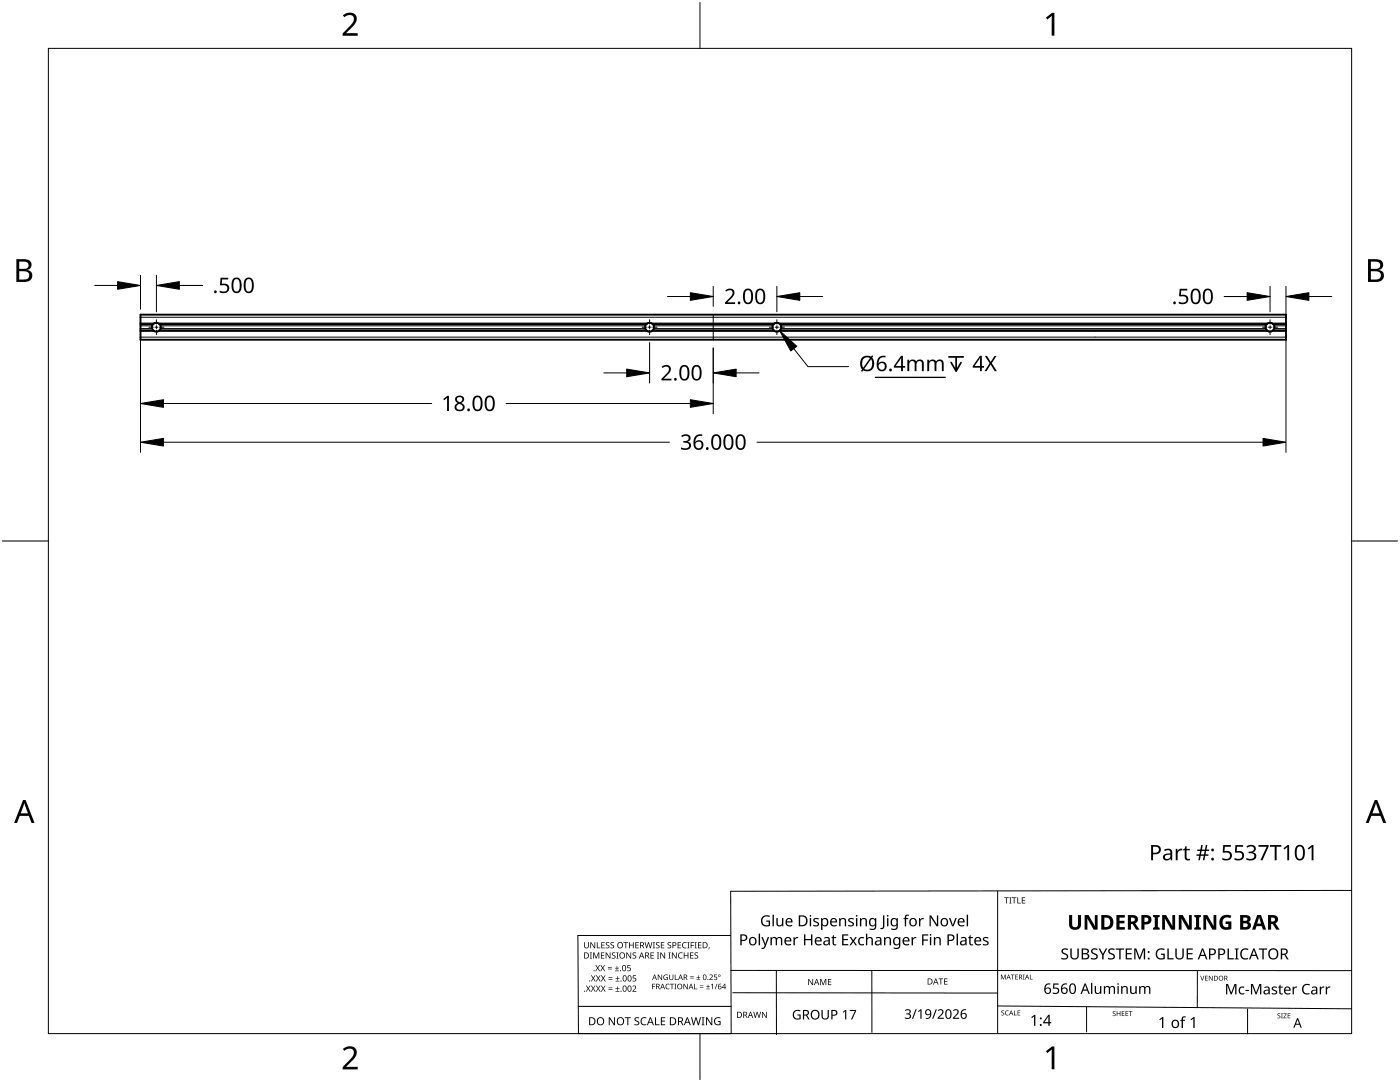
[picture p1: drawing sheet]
<svg xmlns="http://www.w3.org/2000/svg" width="279mm" height="216mm" viewBox="0 0 279 216" stroke-linecap="round" stroke-linejoin="round" font-family="sans-serif">
<g fill="none" stroke="#000" stroke-width=".2">
<path d="M28 65h2.4M28 65.6h2.4M28 63.3h228.6M28 66.1h2.9M28 67.3h228.6M30.9 64.5h-2.9M31.5 66.1h97.8M32 65h96.8M32 65.6h96.8M129.3 64.5h-97.8M130 66.1h24.7M130.5 65h23.7"/>
<path d="M130.5 65.6h23.7M154.7 64.5h-24.7M155.4 66.1h97.8M155.9 65h96.7M155.9 65.6h96.7M253.2 64.5h-97.8M254.3 65h2.3M254.3 65.6h2.3M256.6 64.5h-2.8M256.6 66.1h-2.8"/>
</g>
<g fill="none" stroke="#000" stroke-width=".38">
<path d="M28 65.9v-3.1h228.6v3.1M28 65.9v1.9h228.6v-1.9M28 64.7h2.6M30.6 64.7l-.3 .5 .3 .7h-2.6M30.6 66l.5 .2 .7-.2M30.6 64.7l.5-.3 .7 .3M129 66l.5 .2 .7-.2M129 64.7l.5-.3 .7 .3M129 65.9h-97.2M129 64.7h-97.2a.88 .88 0 0 1-.1 1.3M129.1 64.6a.87 .87 0 0 0-.1 1.3M154.4 66l.5 .2 .7-.2"/>
<path d="M154.4 65.9h-24.1M154.4 64.7h-24.1a.88 .88 0 0 1-.1 1.3M155.6 64.7a.87 .87 0 0 0-1.2 0 .87 .87 0 0 0 0 1.2M252.8 66l.6 .2 .6-.2M252.9 65.9h-97.2M252.9 64.7h-97.2a.88 .88 0 0 1-.1 1.3M254.1 64.7a.88 .88 0 0 1-.1 1.3M256.6 64.7h-2.6a.87 .87 0 0 0-1.2 0 .87 .87 0 0 0 0 1.2M256.6 65.9h-2.5"/>
</g>
<path d="M9.7 9.7h260v196.5h-260z" fill="none" stroke="#000" stroke-width=".2"/>
<path d="M139.7 .5v9.2M.5 108h9.2M269.7 108h9.2M139.7 206.2v9.2" fill="none" stroke="#000" stroke-width=".2"/>
<g fill="#000">
<path d="M68.4 3.1a1.64 1.64 0 0 1 2.8 .4 2.52 2.52 0 0 1-1.2 2.2l-.9 .9h2.3v.5h-3v-.4l1.2-1.2a1.95 1.95 0 0 0 .9-2.2 1.23 1.23 0 0 0-1.8 .1zM208.7 3.5l1.3-.9h.4v4.5h-.5v-4l-.9 .8zM68.4 209.3a1.64 1.64 0 0 1 2.8 .4 2.52 2.52 0 0 1-1.2 2.2l-.9 1h2.3v.5h-3v-.5l1.2-1.2a1.95 1.95 0 0 0 .9-2.1 1.23 1.23 0 0 0-1.8 .1zM208.7 209.8l1.3-1h.4v4.6h-.5v-4l-.9 .7z"/>
<path d="M3.3 51.7h1.3a1.28 1.28 0 0 1 1.7 1.3 1.04 1.04 0 0 1-.9 .9 1.23 1.23 0 0 1 1 1.5 1.23 1.23 0 0 1-1.5 .9h-1.6zM3.8 54.1v1.7h1a.86 .86 0 0 0 1-.9 .86 .86 0 0 0-1.1-.8zM3.8 52.2v1.4h.9a.78 .78 0 0 0 1-.7 .78 .78 0 0 0-1.1-.7z"/>
<path d="M273 51.7h1.3a1.28 1.28 0 0 1 1.7 1.3 1.04 1.04 0 0 1-.8 .9 1.23 1.23 0 0 1 1 1.5 1.23 1.23 0 0 1-1.6 .9h-1.6zM273.6 54.1v1.7h.9a.86 .86 0 0 0 1.1-.9 .86 .86 0 0 0-1.1-.8zM273.6 52.2v1.4h.8a.78 .78 0 0 0 1-.7 .78 .78 0 0 0-1.1-.7z"/>
<path d="M4.6 159.6h.5l1.8 4.6h-.6l-.6-1.4h-1.8l-.5 1.4h-.6zM4.8 160.2l-.7 2.1h1.5z"/>
<path d="M274.3 159.6h.6l1.7 4.6h-.6l-.5-1.4h-1.8l-.6 1.4h-.5zM274.6 160.2l-.7 2.1h1.4z"/>
</g>
<path d="M199.1 177.9v28.2M269.7 177.7l-123.9 .1 .1 28.4h-30.5l-.1-19.5h30.5M145.9 193.6l123.8 .1M146.2 198.1l52.9 .1M154.9 193.6l.1 12.8M174 193.6v12.4M239 193.8l-.1 7.3M145.9 200.8h-30.5M199.1 200.7l70.6 .6M216.8 201v4.9M249 201.3v5" fill="none" stroke="#000" stroke-width=".2"/>
<g fill="#000">
<path d="M116.6 188h.1v.8a.32 .32 0 0 0 .3 .3 .32 .32 0 0 0 .3-.3v-.8h.2v.8a.47 .47 0 0 1-.5 .4 .47 .47 0 0 1-.4-.4zM116.9 196.7h.2l.3 .4 .3-.4h.2l-.4 .5 .4 .7h-.2l-.3-.5-.3 .5h-.2l.4-.7zM117.7 190h.4l-.1 .2v.9l.1 .2h-.4l.2-.2v-.9zM117.8 188h.2l.6 1v-1h.2v1.2h-.2l-.7-1 .1 1h-.2zM117.9 196.7h.2l.3 .4 .3-.4h.2l-.4 .5 .4 .7h-.2l-.3-.5-.3 .5h-.2l.4-.7zM117.9 194.6h.2l.3 .5 .3-.5h.2l-.4 .6 .4 .6h-.2l-.3-.5-.3 .5h-.2l.4-.6zM118.4 190h.2l.4 1 .4-1h.2v1.3h-.2l.1-1.1-.5 1.1h-.1l-.4-1.1v1.1h-.1zM119.1 188h.2v1.1h.5v.1h-.7zM118.8 192.6h.2l.3 .5 .3-.5h.1l-.3 .6 .4 .6h-.2l-.3-.5-.3 .5h-.2l.4-.6zM118.9 196.7h.2l.3 .4 .3-.4h.2l-.4 .5 .4 .7h-.2l-.3-.5-.3 .5h-.2l.4-.7zM118.9 194.6h.2l.3 .5 .3-.5h.2l-.4 .6 .4 .6h-.2l-.3-.5-.3 .5h-.2l.4-.6zM119.9 190h.7v.2h-.5v.4h.5v.1h-.5v.4h.5v.2h-.7z"/>
<path d="M120 188h.7v.1h-.5v.4h.5v.1h-.5v.5h.5v.1h-.7zM119.8 192.6h.2l.3 .5 .3-.5h.1l-.3 .6 .4 .6h-.2l-.3-.5-.3 .5h-.2l.4-.6zM119.9 196.7h.2l.3 .4 .3-.4h.1l-.3 .5 .4 .7h-.2l-.3-.5-.3 .5h-.2l.4-.7zM119.9 194.6h.2l.3 .5 .3-.5h.2l-.4 .6 .4 .6h-.2l-.3-.5-.3 .5h-.2l.4-.6zM121.3 193.3h.8v.1h-.8zM121.3 193h.8v.1h-.8zM121.4 197.4h.8v.1h-.8zM121.4 197.1h.8v.1h-.8zM121.4 195.3h.8v.2h-.8zM121.4 195h.8v.1h-.8zM120.9 188.1l.5-.1 .2 .1v.1a.25 .25 0 0 0-.4-.1 .25 .25 0 0 0 0 .4 .42 .42 0 0 1 .4 .5 .42 .42 0 0 1-.7 .2v-.2l.1 .1a.27 .27 0 0 0 .5-.2 .27 .27 0 0 0-.4-.3l-.2-.2zM120.9 190h.1l.7 1.1v-1.1h.1v1.3h-.1l-.7-1v1h-.1z"/>
<path d="M121.9 188.1l.4-.1 .2 .1v.1a.25 .25 0 0 0-.4-.1 .25 .25 0 0 0 0 .4 .42 .42 0 0 1 .5 .5 .42 .42 0 0 1-.7 .2l-.1-.2 .2 .1a.27 .27 0 0 0 .4-.2 .27 .27 0 0 0-.3-.3l-.3-.2zM122.7 193.7h.8v.1h-.8zM122.8 197.8h.8v.1h-.8zM122.8 195.7h.8v.1h-.8zM122.2 190.2l.4-.2 .2 .1v.1a.25 .25 0 0 0-.4-.1 .25 .25 0 0 0 0 .4l.4 .2v.3l-.2 .3-.5-.1v-.1h.2a.27 .27 0 0 0 .4-.1 .27 .27 0 0 0-.4-.3l-.2-.2zM123.1 192.8h.1v.3h.3v.1h-.3v.4h-.1v-.4h-.4v-.1h.4zM123.2 196.9h.1v.3h.3v.1h-.3v.4h-.1v-.4h-.4v-.1h.4zM123.2 194.8h.1v.4h.3v.1h-.3v.3h-.1v-.3h-.4v-.1h.4zM123 190h.4l-.1 .2v.9l.1 .2h-.4l.1-.2v-.9zM124.4 188h.9v.1h-.3v1.1h-.2v-1.1h-.4zM125.2 192.6h.6v.1h-.5v.4a.4 .4 0 0 1 .6 .1 .4 .4 0 0 1-.2 .6 .4 .4 0 0 1-.6-.2 .31 .31 0 0 0 .6 .1 .31 .31 0 0 0-.2-.5l-.3-.1zM125 190h.2l.6 1.1v-1.1h.2v1.3h-.2l-.7-1v1h-.1z"/>
<path d="M125.5 188h.2v.5h.6v-.5h.2v1.2h-.2v-.5h-.6v.5h-.2zM126.3 194.6h.6v.2h-.5v.3a.4 .4 0 0 1 .6 .2 .4 .4 0 0 1-.2 .5 .4 .4 0 0 1-.6-.2 .31 .31 0 0 0 .5 .1 .31 .31 0 0 0-.1-.5h-.3zM126.3 190.2l.4-.2 .3 .1-.1 .1a.25 .25 0 0 0-.4-.1 .25 .25 0 0 0 0 .4l.4 .2 .1 .3-.3 .3-.5-.1v-.1h.2a.27 .27 0 0 0 .4-.1 .27 .27 0 0 0-.3-.3l-.3-.2zM126.2 196.8a.44 .44 0 0 1 .7 0 .44 .44 0 0 1-.3 .7l-.2 .2h.6v.2h-.8l.3-.5a.33 .33 0 0 0 .3-.3 .33 .33 0 0 0-.3-.3l-.2 .1zM126.8 188h.7v.1h-.6v.4h.5v.1h-.5v.5h.6v.1h-.7zM128.7 188h.1l.3 1 .2-1h.2l.3 1 .2-1h.2l-.3 1.2h-.2l-.3-1-.3 1h-.1zM130.1 196.3h.7v.1h-.5v.4h.4v.1h-.4v.5h-.2zM129.8 190h.7v.2h-.5v.4h.5v.1h-.5v.4h.5v.2h-.7zM130.3 188h.4l-.1 .1v1l.1 .1h-.4l.1-.1v-1zM131.1 190h.4l-.1 .2v.9l.1 .2h-.4l.1-.2v-.9zM131 188.1l.4-.1 .2 .1v.1a.25 .25 0 0 0-.4-.1 .25 .25 0 0 0 0 .4 .42 .42 0 0 1 .4 .5 .42 .42 0 0 1-.7 .2v-.2l.1 .1a.27 .27 0 0 0 .5-.2 .27 .27 0 0 0-.4-.3l-.2-.2zM131.3 194.5h.1l.6 .9v-.9h.1v1.1h-.1l-.6-1v1h-.1z"/>
<path d="M131.9 188h.7v.1h-.6v.4h.5v.1h-.5v.5h.6v.1h-.7zM131.8 190h.2l.6 1.1v-1.1h.1v1.3h-.1l-.7-1v1h-.1zM132.5 194.6l.4-.2 .4 .1-.1 .1a.45 .45 0 0 0-.7 .4 .45 .45 0 0 0 .7 .4v-.3h-.3v-.1h.4v.5a.6 .6 0 0 1-.8-.1 .6 .6 0 0 1 0-.8zM133 196.4l.3-.1h.3v.2l-.3-.1a.44 .44 0 0 0-.3 .6 .44 .44 0 0 0 .6 .2 .52 .52 0 0 1-.7 0 .52 .52 0 0 1 .1-.8zM133.4 190h.5l-.2 .2v.9l.2 .2h-.5l.2-.2v-.9zM133.3 188.1l.4-.1 .2 .1v.1a.25 .25 0 0 0-.4-.1 .25 .25 0 0 0 0 .4 .4 .4 0 0 1 .5 .3 .4 .4 0 0 1-.3 .5 .4 .4 0 0 1-.5-.3l.2 .1a.27 .27 0 0 0 .4-.2 .27 .27 0 0 0-.4-.3l-.2-.2zM133.7 196.3h.8v.1h-.3v1h-.2v-1h-.3zM133.5 194.5h.2v.7a.28 .28 0 0 0 .3 .2 .28 .28 0 0 0 .2-.2v-.7h.2v.7a.42 .42 0 0 1-.4 .4 .42 .42 0 0 1-.5-.4zM134.7 194.5h.1v.9h.5v.2h-.6zM134.6 196.3h.4l-.1 .1v.9l.1 .1h-.4l.1-.1v-.9zM134.1 190h.2l.6 1.1v-1.1h.2v1.3h-.2l-.7-1v1h-.1zM135.5 190.2l.4-.2 .3 .1v.1a.49 .49 0 0 0-.7 .5 .49 .49 0 0 0 .7 .4 .52 .52 0 0 1-.7 .1 .52 .52 0 0 1-.2-.6z"/>
<path d="M135.2 188h.7v.1h-.5v.4h.5v.1h-.5v.5h.5v.1h-.7zM136.3 188.2l.4-.2 .3 .1v.1a.49 .49 0 0 0-.7 .4 .49 .49 0 0 0 .7 .5 .53 .53 0 0 1-.7 0 .53 .53 0 0 1-.2-.7zM136.4 196.3h.2l.5 .9v-.9h.2v1.1h-.2l-.6-.9v.9h-.1zM136.5 190h.1v.6h.6v-.6h.2v1.3h-.2v-.6h-.6v.6h-.1zM137.2 188h.4l-.1 .1v1l.1 .1h-.4l.1-.1v-1zM137.7 195.1h.7v.1h-.7zM137.7 194.8h.7v.1h-.7zM137.8 188h.7v.1h-.5v.5h.5v.1h-.5v.5h-.2zM137.7 190h.7v.2h-.5v.4h.5v.1h-.5v.4h.5v.2h-.7zM138.5 196.3h.2v1h.5v.1h-.7zM139 195.4h.7v.2h-.7zM138.6 188h.5l-.2 .1v1l.2 .1h-.5l.2-.1v-1z"/>
<path d="M138.7 190.2l.4-.2 .2 .1v.1a.25 .25 0 0 0-.4-.1 .25 .25 0 0 0 0 .4l.4 .2v.3l-.2 .3-.5-.1v-.1h.2a.27 .27 0 0 0 .4-.1 .27 .27 0 0 0-.4-.3l-.2-.2zM139.3 194.6h.1v.4h.3v.1h-.3v.3h-.1v-.3h-.3v-.1h.3zM139.7 197h.7v.1h-.7zM139.7 196.6h.7v.2h-.7zM139.3 188h.7v.1h-.6v.4h.5v.1h-.5v.5h.6v.1h-.7zM140.9 197.3h.8v.1h-.8zM141.3 196.5h.1v.3h.3v.1h-.3v.3h-.1v-.3h-.4v-.1h.4zM141.5 189h.1l-.2 .4zM141.6 194.6a.39 .39 0 0 1 .6 0 .39 .39 0 0 1-.2 .6l-.3 .2h.6v.2h-.7l.2-.4a.29 .29 0 0 0 .3-.4 .29 .29 0 0 0-.4-.2zM141.9 196.5l.4-.2v1.1h-.1v-1l-.2 .2zM142.5 194.5h.6v.1h-.5v.3h.2a.36 .36 0 0 1 .3 .5 .36 .36 0 0 1-.6 0 .28 .28 0 0 0 .4 0 .28 .28 0 0 0-.1-.4h-.3zM143 196.3h.2l-.4 1.1h-.2z"/>
<path d="M151.9 187h.3l.5 1.4 .5-1.4h.3l-.8 2-.4 .4-.3-.1v-.2h.4l.2-.5zM152.2 182.9l.3-.2 .7-.1 .5 .1-.2 .3a.9 .9 0 0 0-1.3 .7 .9 .9 0 0 0 1.2 .9v-.7h-.5v-.2h.8v1.1a1.19 1.19 0 0 1-1.6-.3 1.19 1.19 0 0 1 .1-1.6zM154.9 183.2h.3v1.1a.44 .44 0 0 0 .6 .3 .44 .44 0 0 0 .3-.6v-.8h.2v1.6h-.2v-.2a.63 .63 0 0 1-.7 .2 .63 .63 0 0 1-.5-.5zM153.8 187h.2v.2a.62 .62 0 0 1 1 0 .58 .58 0 0 1 .7-.2 .58 .58 0 0 1 .4 .6v1h-.2v-1a.4 .4 0 0 0-.5-.4 .4 .4 0 0 0-.3 .5v.9h-.3v-1a.41 .41 0 0 0-.5-.4 .41 .41 0 0 0-.3 .6v.8h-.2zM158.4 187h.2v.3l.3-.3h.4v.2h-.4l-.2 .3-.1 1.1h-.2zM161.6 183.2h.3v1.6h-.3zM160.5 186.4h.2v1h1.1v-1h.3v2.2h-.3v-1h-1.1v1h-.2zM161.3 195.4h.2l.6 1v-1h.2v1.2h-.2l-.7-1 .1 1h-.2zM162.4 183.3l.4-.1 .6 .1-.1 .2-.3-.1a.26 .26 0 0 0-.4 .1 .26 .26 0 0 0 .2 .3l.6 .3 .1 .3a.75 .75 0 0 1-1.2 .4v-.3l.4 .1a.32 .32 0 0 0 .5-.1 .32 .32 0 0 0-.4-.4l-.2-.1a.41 .41 0 0 1-.2-.7zM163.7 195.4h.2l.4 .9 .4-.9h.2v1.2h-.1v-1.1l-.4 1.1h-.2l-.4-1.1v1.1h-.1zM165.2 195.4h.7v.1h-.5v.4h.5v.1h-.5v.4h.5v.2h-.7zM166.3 186.6h.1v.4h.5v.2h-.5v1.1l.2 .1h.3v.2a.48 .48 0 0 1-.8-.5v-.9h-.2v-.1l.3-.1z"/>
<path d="M167.5 183.2h.2v.2a.63 .63 0 0 1 .7-.2 .63 .63 0 0 1 .5 .6v1h-.3v-1a.44 .44 0 0 0-.5-.4 .44 .44 0 0 0-.4 .6v.8h-.2zM168.1 186.4h1.2v.3h-1v.7h.9v.2h-.9v.8h1v.2h-1.2zM169.6 187h.3l.4 .6 .4-.6h.3l-.6 .8 .6 .8h-.3l-.4-.6-.5 .6h-.3l.6-.8zM169.4 183.3l.3-.1 .7 .1-.1 .2-.3-.1a.26 .26 0 0 0-.5 .1 .26 .26 0 0 0 .3 .3l.5 .3 .1 .3a.75 .75 0 0 1-1.1 .4v-.3l.4 .1a.32 .32 0 0 0 .5-.1 .32 .32 0 0 0-.4-.4l-.2-.1a.41 .41 0 0 1-.2-.7zM170.8 183.2h.3v1.6h-.3zM171.5 187.2l.6-.2h.4l-.1 .3a.6 .6 0 0 0-.9 .5 .6 .6 0 0 0 .9 .5v.3l-.4 .1a.88 .88 0 0 1-.7-.6 .88 .88 0 0 1 .2-.9zM171.6 183.2h.2l.1 .2a.63 .63 0 0 1 .7-.2 .63 .63 0 0 1 .4 .6v1h-.3v-1a.44 .44 0 0 0-.5-.4 .44 .44 0 0 0-.3 .6v.8h-.3zM172.8 186.3h.3v.9a.63 .63 0 0 1 .7-.2 .63 .63 0 0 1 .4 .6v1h-.3v-1a.44 .44 0 0 0-.5-.4 .44 .44 0 0 0-.3 .6v.8h-.3zM176.2 182.7h.3v2.1a.56 .56 0 0 1-.8 .6v-.3l.3 .1 .2-.3zM177 183.2h.3v1.6h-.3zM176.4 187h.2l.1 .2a.63 .63 0 0 1 .7-.2 .63 .63 0 0 1 .4 .6v1h-.3v-1a.44 .44 0 0 0-.5-.4 .44 .44 0 0 0-.3 .6v.8h-.3zM180.7 182.6l.3-.1h.4v.3l-.4-.1-.1 .2-.1 .3h.5v.2h-.5v1.4h-.2v-1.4h-.3l.3-.2z"/>
<path d="M181.9 187h.3v.3l.3-.3h.4v.2h-.4l-.2 .3-.1 1.1h-.3zM183.4 183.2h.2l.1 .3 .3-.3h.4l-.1 .2h-.3l-.3 .3v1.1h-.3zM184 186.4h1.2v.3h-.9v.8h.9v.2h-.9v.9h-.3zM185.6 187h.2v1.6h-.2zM185.5 182.7h.3l1.2 1.8v-1.8h.2v2.1h-.3l-1.2-1.8 .1 1.8h-.3zM186.4 187h.2v.2a.63 .63 0 0 1 .7-.2 .63 .63 0 0 1 .5 .6v1h-.3v-1a.44 .44 0 0 0-.6-.4 .44 .44 0 0 0-.3 .6v.8h-.2zM187.3 195.2h.9v.2h-.4v1.1h-.1v-1.1h-.4zM188.4 195.2h.7v.2h-.5v.4h.5v.1h-.5v.4h.5v.2h-.7zM189.4 183.2h.3l.5 1.4 .5-1.4h.2l-.6 1.6h-.3zM193.5 186.6h.2v.4h.5v.2h-.5v1.1l.2 .1h.3l-.1 .2a.48 .48 0 0 1-.7-.5v-.9h-.2v-.1l.2-.1zM196.2 187.1l.4-.1 .7 .1-.1 .2-.4-.1a.26 .26 0 0 0-.4 .1 .26 .26 0 0 0 .3 .3l.5 .3 .1 .3a.75 .75 0 0 1-1.2 .4v-.3l.4 .1a.32 .32 0 0 0 .6-.2 .32 .32 0 0 0-.4-.3l-.2-.1a.41 .41 0 0 1-.3-.7zM199.8 194.5h.1l.3 .8 .3-.8h.2v.9h-.1v-.8l-.4 .8-.3-.8v.8h-.1z"/>
<path d="M200.4 179.1h.9v.1h-.4v1.1h-.1v-1.1h-.4zM201.4 179.1h.5l-.2 .1v1l.2 .1h-.5l.2-.1v-1zM201.7 194.5h.8v.1h-.3v.8h-.2v-.8h-.3zM201.9 179.1h.9v.1h-.3v1.1h-.2v-1.1h-.4zM203 179.1h.2v1h.5v.2h-.7zM202.6 194.5h.6v.1h-.5v.3h.4v.1h-.4v.3h.5v.1h-.6zM204.1 194.5h.4l-.1 .1v.7l.1 .1h-.4l.2-.1v-.7zM203.9 179.1h.7v.1h-.5v.4h.5v.1h-.5v.4h.5v.2h-.7zM205.5 194.5h.2v.8h.4v.1h-.6zM210.2 196.2h1.1v.3h-.9v.6l.3-.1a.69 .69 0 0 1 .7 .9 .69 .69 0 0 1-1.1 .4l-.2-.1v-.2l.2 .1a.49 .49 0 0 0 .8-.3 .49 .49 0 0 0-.7-.5l-.3-.1zM211.9 189.5a1.03 1.03 0 0 1 1.2-.2v.3l-.3-.1a.41 .41 0 0 0-.7 .2 .41 .41 0 0 0 .5 .5 .66 .66 0 0 1 .6 .9 .66 .66 0 0 1-1 .4l-.4-.1v-.3l.5 .1a.43 .43 0 0 0 .6-.3 .43 .43 0 0 0-.5-.5 .63 .63 0 0 1-.5-.9zM213.6 189.3h.3v1.4a.57 .57 0 0 0 .6 .5 .57 .57 0 0 0 .5-.5v-1.4h.3v1.4a.84 .84 0 0 1-.9 .8 .84 .84 0 0 1-.8-.8z"/>
<path d="M213.4 182.6h.6v1.8a.58 .58 0 0 0 .6 .6 .58 .58 0 0 0 .5-.6v-1.8h.6v1.9a1.2 1.2 0 0 1-1.2 1.1 1.2 1.2 0 0 1-1.1-1.1zM218.5 196.8h.2v1a.42 .42 0 0 0 .5 .3 .42 .42 0 0 0 .3-.5v-.8h.3v1.5h-.2l-.1-.2a.6 .6 0 0 1-.6 .2 .6 .6 0 0 1-.4-.5zM216.5 182.6h.7l1.3 2.2v-2.2h.5v2.9h-.7l-1.3-2.2v2.2h-.5zM217.9 189.5a1.03 1.03 0 0 1 1.1-.2v.3l-.3-.1a.41 .41 0 0 0-.7 .2 .41 .41 0 0 0 .5 .5 .66 .66 0 0 1 .6 .9 .66 .66 0 0 1-1 .4l-.4-.1v-.3l.5 .1a.43 .43 0 0 0 .6-.3 .43 .43 0 0 0-.5-.5 .63 .63 0 0 1-.4-.9zM219.2 189.3h.3l.6 1 .6-1h.3l-.8 1.3v.8h-.2v-.8zM220.3 196.8h.2v.2a.59 .59 0 0 1 1 0 .55 .55 0 0 1 .6-.2 .55 .55 0 0 1 .4 .5v1h-.2v-1a.38 .38 0 0 0-.5-.4 .38 .38 0 0 0-.3 .6v.8h-.2v-1a.39 .39 0 0 0-.5-.3 .39 .39 0 0 0-.3 .5v.8h-.2zM221.3 189.5a1.03 1.03 0 0 1 1.2-.2l-.1 .3-.3-.1a.41 .41 0 0 0-.7 .2 .41 .41 0 0 0 .5 .5 .66 .66 0 0 1 .6 .9 .66 .66 0 0 1-1 .4l-.4-.1v-.3l.5 .1a.43 .43 0 0 0 .6-.3 .43 .43 0 0 0-.5-.5 .63 .63 0 0 1-.4-.9zM223 196.8h.3v1.5h-.3zM222.7 189.3h1.6v.2h-.7v1.9h-.2v-1.9h-.7zM222.8 182.6h1.7v.5h-1.1v.6h1v.5h-1v.8h1.1v.5h-1.7zM223.8 196.8h.2v.2a.59 .59 0 0 1 .7-.2 .59 .59 0 0 1 .4 .5v1h-.3v-1a.42 .42 0 0 0-.5-.3 .42 .42 0 0 0-.3 .5v.8h-.2zM225.5 196.8h.3v1a.42 .42 0 0 0 .5 .3 .42 .42 0 0 0 .3-.5v-.8h.3v1.5h-.3v-.2a.6 .6 0 0 1-.6 .2 .6 .6 0 0 1-.5-.5z"/>
<path d="M224.7 189.3h1.2v.2h-1v.7h.9v.2h-.9v.8h1v.2h-1.2zM226.4 189.3h.4l.6 1.7 .7-1.7h.4v2.1h-.2v-1.9l-.8 1.9h-.2l-.7-1.9v1.9h-.2zM227.3 196.8h.3v.2a.59 .59 0 0 1 1 0 .56 .56 0 0 1 .6-.2 .56 .56 0 0 1 .4 .5v1h-.3v-1a.38 .38 0 0 0-.4-.4 .38 .38 0 0 0-.3 .6v.8h-.3v-1a.39 .39 0 0 0-.5-.3 .39 .39 0 0 0-.2 .5v.8h-.3zM230.1 182.6h1.3v.3l-.3 .2v1.9l.3 .1v.4h-1.3v-.4l.4-.1v-1.9l-.4-.2zM230.9 189.5l.4-.2 .6-.1 .5 .1-.1 .3a.9 .9 0 0 0-1.4 .7 .9 .9 0 0 0 1.3 .9v-.7h-.5v-.2h.8v1.1a1.19 1.19 0 0 1-1.6-.3 1.19 1.19 0 0 1 0-1.6zM233 189.3h.3v1.9h.9v.2h-1.2zM231.9 182.6h.8l1.3 2.2v-2.2h.5v2.9h-.8l-1.2-2.2v2.2h-.6zM234.6 189.3h.2v1.4a.57 .57 0 0 0 .6 .5 .57 .57 0 0 0 .6-.5v-1.4h.2v1.4a.84 .84 0 0 1-.8 .8 .84 .84 0 0 1-.8-.8zM235.3 182.6h.7l1.3 2.2v-2.2h.5v2.9h-.7l-1.3-2.2v2.2h-.5zM236.8 189.3h1.2v.2h-.9v.7h.9v.2h-.9v.8h.9v.2h-1.2zM239.5 194.7h.2l.2 .8 .3-.8h.2l-.4 1h-.1zM238.3 182.6h1.4v.3l-.4 .2v1.9l.4 .1v.4h-1.4v-.4l.4-.1v-1.9l-.4-.2z"/>
<path d="M240.5 194.7h.5v.1h-.4v.3h.4v.1h-.4v.4h.4v.1h-.5zM241.2 194.7h.2l.5 .8v-.8h.1v1h-.1l-.5-.8v.8h-.2zM240.2 182.6h.7l1.3 2.2v-2.2h.5v2.9h-.7l-1.3-2.2v2.2h-.5zM243.8 182.9l.6-.3h.9l.4 .1-.2 .5a1 1 0 0 0-1.5 .4 1 1 0 0 0 .7 1.4h.4v-.6h-.5v-.5h1.1v1.5l-.2 .1a1.54 1.54 0 0 1-2-.6 1.54 1.54 0 0 1 .3-2zM245 189.3h.3v1.9h.9v.2h-1.2zM244.7 196.3h.4l.6 1.7 .7-1.7h.4v2.1h-.3v-1.8l-.7 1.8h-.2l-.7-1.8v1.8h-.2zM246.4 189.3h.8v.1l-.3 .1v1.7l.3 .1v.1h-.8v-.1l.3-.1v-1.7l-.3-.1zM247.4 197l.6-.2 .3 .1v.2a.57 .57 0 0 0-.8 .6 .57 .57 0 0 0 .8 .4v.3a.81 .81 0 0 1-1-.3 .81 .81 0 0 1 .1-1.1zM248.6 197.5h.7v.3h-.7zM247.8 189.5a1.22 1.22 0 0 1 1.4-.2l-.1 .3-.5-.1a.89 .89 0 0 0-.8 1.1 .89 .89 0 0 0 1.3 .5v.3a1.14 1.14 0 0 1-1.5-.4 1.14 1.14 0 0 1 .2-1.5zM249.7 196.3h.3l.7 1.7 .6-1.7h.4v2.1h-.2v-1.8l-.7 1.8h-.2l-.7-1.8v1.8h-.2zM251.2 189.3h1.7v.2h-.7v1.9h-.3v-1.9h-.7z"/>
<path d="M253.9 197l.3-.2 .7 .1-.1 .2-.3-.1a.27 .27 0 0 0-.5 .2 .25 .25 0 0 0 .3 .3 .52 .52 0 0 1 .6 .6 .52 .52 0 0 1-.8 .3l-.3-.1v-.2l.4 .1a.3 .3 0 0 0 .4-.1 .3 .3 0 0 0-.3-.4l-.3-.1a.38 .38 0 0 1-.1-.6zM255.4 196.5h.2v.4h.4v.2h-.4v.9l.1 .2h.3a.35 .35 0 0 1-.3 .3 .35 .35 0 0 1-.3-.2l-.1-1.2h-.2v-.2l.2-.1zM258 196.9h.2v.2l.3-.2 .4-.1-.1 .3h-.3l-.2 .2-.1 1.1h-.2zM260.1 196.6l.7-.3 .6 .1-.1 .3a.84 .84 0 0 0-1.2 .7 .84 .84 0 0 0 1.2 .7v.3a1.09 1.09 0 0 1-1.3-.4 1.09 1.09 0 0 1 .1-1.4zM263.4 196.9h.2v.2l.3-.2 .4-.1v.3h-.4l-.2 .2-.1 1.1h-.2zM264.6 196.9h.2v.2l.3-.2 .4-.1v.3h-.4l-.2 .2-.1 1.1h-.2zM121.5 203h.2l.9 1.3v-1.3h.1v1.6h-.2l-.8-1.3v1.3h-.2zM124.7 203h1.2v.2h-.5v1.4h-.2v-1.4h-.5zM126.7 203.1l.3-.1 .6 .1-.2 .1a.33 .33 0 0 0-.6 .1 .33 .33 0 0 0 .4 .4l.4 .4a.64 .64 0 0 1-1 .4v-.2l.2 .1a.35 .35 0 0 0 .6-.2 .35 .35 0 0 0-.5-.4l-.3-.3zM128 203.2l.6-.2 .4 .1v.1a.64 .64 0 0 0-1 .6 .64 .64 0 0 0 1 .6v.1a.83 .83 0 0 1-1.1-.2 .83 .83 0 0 1 .1-1.1zM130.7 203h.2v1.4h.7v.2h-.9zM131.9 203h.9v.2h-.7v.5h.6v.1h-.6v.6h.7v.2h-.9z"/>
<path d="M137.9 203h.2l.3 1.3 .4-1.3h.2l.4 1.3 .3-1.3h.2l-.4 1.6h-.2l-.4-1.4-.4 1.4h-.2zM140 203h.6l-.2 .1v1.3l.2 .2h-.6l.2-.2v-1.3zM140.9 203h.2l.9 1.3v-1.3h.2v1.6h-.3l-.8-1.3v1.3h-.2zM142.7 203.2l.7-.2 .4 .1-.1 .1a.65 .65 0 0 0-1 .5 .65 .65 0 0 0 .9 .7v-.5h-.3v-.2h.5v.8a.86 .86 0 0 1-1.1-.2 .86 .86 0 0 1 0-1.1zM150.3 201.9h.2l.2 1 .3-1h.2l.3 1 .2-1h.2l-.3 1.2h-.2l-.3-1-.3 1h-.1zM152.1 201.9h.1l.7 1v-1h.1v1.2h-.2l-.6-1v1h-.1zM158.5 201.8l.7-.3 .6 .1-.1 .2a.78 .78 0 0 0-1.2 .6 .78 .78 0 0 0 1 .8v-.6h-.4v-.2h.7v1a1.04 1.04 0 0 1-1.4-.3 1.04 1.04 0 0 1 .1-1.3zM163.9 201.5h.3v1.3a.49 .49 0 0 0 .5 .4 .49 .49 0 0 0 .5-.4v-1.3h.2v1.3a.73 .73 0 0 1-.7 .6 .73 .73 0 0 1-.8-.7zM168.2 201.9l.7-.4v1.9h-.2v-1.6l-.4 .3zM169.6 201.5h1.3l-.8 1.9h-.3l.8-1.7h-1zM180.6 201.6a.63 .63 0 0 1 .7-.3 .63 .63 0 0 1 .4 .7l-.3 .3a.54 .54 0 0 1 .4 .7 .54 .54 0 0 1-.7 .3l-.5-.1v-.2l.4 .1a.39 .39 0 0 0 .6-.3 .39 .39 0 0 0-.5-.4h-.2v-.2h.2a.37 .37 0 0 0 .4-.5 .37 .37 0 0 0-.7-.1l-.1 .1zM182.7 201.4h.2l-.7 1.9h-.2z"/>
<path d="M183.2 201.8l.7-.4v1.9h-.2v-1.7l-.4 .4zM186.7 201.4h.3l-.7 1.9h-.3zM187.1 201.6a.66 .66 0 0 1 1.1 0 .66 .66 0 0 1-.3 1l-.5 .5h1v.2h-1.3v-.2l.7-.7a.45 .45 0 0 0 .2-.7 .45 .45 0 0 0-.7 0zM190.2 201.6a.66 .66 0 0 1 1 0 .66 .66 0 0 1-.2 1l-.5 .5h.9v.2h-1.2v-.2l.6-.7a.45 .45 0 0 0 .2-.7 .45 .45 0 0 0-.7 0zM199.9 201.7l.3-.1 .2 .1v.1a.24 .24 0 0 0-.3-.1 .24 .24 0 0 0-.1 .3 .24 .24 0 0 0 .3 .1 .31 .31 0 0 1 0 .5 .31 .31 0 0 1-.5-.1 .24 .24 0 0 0 .4 .1 .24 .24 0 0 0 0-.4l-.3-.2zM200.7 201.8l.6-.1h-.2a.4 .4 0 0 0-.4 .5 .4 .4 0 0 0 .6 .3 .46 .46 0 0 1-.7-.1 .46 .46 0 0 1 .1-.6zM202.4 201.6h.1v.9h.4v.1h-.5zM203.1 201.6h.5v.1h-.4v.3h.4v.1h-.4v.4h.4v.1h-.5zM205.8 203l.6-.5h.2v2.2h-.2v-1.9l-.4 .3zM222.1 201.9l.3-.1h.2v.1a.24 .24 0 0 0-.3 0 .24 .24 0 0 0-.1 .3 .24 .24 0 0 0 .3 .1 .31 .31 0 0 1 0 .5 .31 .31 0 0 1-.4-.2 .24 .24 0 0 0 .3 .1 .24 .24 0 0 0 .1-.4l-.4-.2zM222.9 201.8h.1v.4h.5v-.4h.1v.9h-.1v-.4h-.5v.4h-.1zM223.9 201.8h.5v.1h-.4v.3h.4v.1h-.4v.3h.4v.1h-.5z"/>
<path d="M224.6 201.8h.6v.1h-.5v.3h.4v.1h-.4v.3h.5v.1h-.6zM225.3 201.8h.7v.1h-.3v.8h-.1v-.8h-.3zM231.4 203.4l.5-.5h.3v2.2h-.3v-1.9l-.4 .4zM235.9 202.9l.3-.1h.5l-.1 .3-.4-.1-.1 .2v.3h.4v.2h-.4v1.4h-.3v-1.4h-.3v-.1l.3-.1zM237.6 203.4l.6-.5h.2v2.2h-.2v-1.9l-.5 .4zM255 202.3l.3-.1h.2v.2a.24 .24 0 0 0-.3-.1 .24 .24 0 0 0-.1 .3 .24 .24 0 0 0 .3 .1l.1 .2v.2l-.5 .1-.1-.2a.24 .24 0 0 0 .4 .1 .24 .24 0 0 0 0-.3l-.3-.2zM255.7 202.2h.3l-.1 .1v.8l.1 .1h-.3l.1-.1v-.8zM256.1 202.2h.7l-.5 .9h.5v.1h-.7l.5-.9h-.5zM257 202.2h.5v.1h-.4v.3h.4v.1h-.4v.4h.4v.1h-.5z"/>
<path d="M116.6 190h.3a.55 .55 0 0 1 .6 .6 .56 .56 0 0 1-.6 .7h-.3zM116.7 190.2v.9h.2a.43 .43 0 0 0 .5-.5 .41 .41 0 0 0-.5-.4z"/>
<path d="M123.1 188.6a.61 .61 0 0 1 1.2 0 .61 .61 0 0 1-1.2 0zM123.5 188.2l-.1 .4a.45 .45 0 0 0 .6 .4 .45 .45 0 0 0 .1-.8l-.3-.1z"/>
<path d="M123.5 190.7a.61 .61 0 0 1 1.2 0 .61 .61 0 0 1-1.2 0zM123.9 190.3a.47 .47 0 0 0-.1 .7 .47 .47 0 0 0 .7 0v-.1a.45 .45 0 0 0 0-.6 .45 .45 0 0 0-.6 0z"/>
<path d="M124.3 192.6a.5 .5 0 0 1 .6 .2 .5 .5 0 0 1 0 .6 .44 .44 0 0 1-.5 .4 .44 .44 0 0 1-.2-.7zM124.4 192.8a.48 .48 0 0 0-.2 .5 .48 .48 0 0 0 .5 .3l.1-.7-.2-.2z"/>
<path d="M124.4 196.7a.44 .44 0 0 1 .5 .1 .44 .44 0 0 1 .2 .5 .46 .46 0 0 1-.5 .6 .46 .46 0 0 1-.3-.7zM124.5 196.8l-.1 .5a.31 .31 0 0 0 .3 .5 .31 .31 0 0 0 .2-.5l-.1-.5z"/>
<path d="M124.4 194.7a.51 .51 0 0 1 .6 .1 .51 .51 0 0 1 .1 .6 .44 .44 0 0 1-.6 .4 .44 .44 0 0 1-.2-.7zM124.5 194.8l-.1 .1a.48 .48 0 0 0 .4 .8 .53 .53 0 0 0 .2-.5 .53 .53 0 0 0-.4-.4z"/>
<path d="M125.4 196.7a.44 .44 0 0 1 .5 .1 .44 .44 0 0 1 .1 .5 .46 .46 0 0 1-.4 .6 .46 .46 0 0 1-.4-.7zM125.5 196.8l-.1 .5a.31 .31 0 0 0 .2 .5 .31 .31 0 0 0 .3-.5l-.1-.5z"/>
<path d="M125.4 194.7a.51 .51 0 0 1 .6 .1 .51 .51 0 0 1 0 .6 .44 .44 0 0 1-.6 .4 .44 .44 0 0 1-.2-.7zM125.5 194.8l-.1 .1a.48 .48 0 0 0 .4 .8 .53 .53 0 0 0 .1-.5 .53 .53 0 0 0-.4-.4z"/>
<path d="M127.7 188h.4a.35 .35 0 0 1 .4 .2 .35 .35 0 0 1-.2 .5l.3 .5h-.2l-.3-.5h-.2v.5h-.2zM127.9 188.1v.5h.2a.23 .23 0 0 0 .3-.2 .23 .23 0 0 0-.3-.3z"/>
<path d="M128 190h.1l.5 1.3h-.2l-.1-.4h-.5l-.1 .4h-.2zM128 190.2l-.1 .6h.3z"/>
<path d="M128.8 190h.3a.35 .35 0 0 1 .4 .3 .35 .35 0 0 1-.2 .4l.3 .6h-.2l-.2-.5h-.3v.5h-.1zM128.9 190.2v.4h.2a.23 .23 0 0 0 .3-.2 .23 .23 0 0 0-.3-.2z"/>
<path d="M130.6 194.5h.1l.4 1.1h-.1l-.2-.4h-.4l-.1 .4h-.2zM130.6 194.6l-.1 .5h.3z"/>
<path d="M130.9 196.3h.3a.31 .31 0 0 1 .4 .2 .31 .31 0 0 1-.2 .4l.3 .5h-.1l-.3-.5h-.2v.5h-.2zM131.1 196.4v.4h.1a.21 .21 0 0 0 .3-.2 .21 .21 0 0 0-.3-.2z"/>
<path d="M132.2 196.3h.1l.4 1.1h-.1l-.2-.3h-.4l-.1 .3h-.2zM132.2 196.4l-.1 .5h.3z"/>
<path d="M134.2 188h.3a.41 .41 0 0 1 .5 .5 .41 .41 0 0 1-.6 .2v.5h-.2zM134.4 188.1v.5a.29 .29 0 0 0 .4-.2 .29 .29 0 0 0-.4-.3z"/>
<path d="M135.8 194.5h.1l.4 1.1h-.1l-.2-.4h-.4l-.1 .4h-.2zM135.8 194.6l-.2 .5h.4z"/>
<path d="M135.1 196.8a.55 .55 0 0 1 1.1 0 .55 .55 0 0 1-1.1 0zM135.4 196.5l-.1 .3a.41 .41 0 0 0 .5 .4 .41 .41 0 0 0 .3-.5 .41 .41 0 0 0-.5-.3z"/>
<path d="M136.5 194.5h.3a.31 .31 0 0 1 .3 .2 .31 .31 0 0 1-.2 .4l.3 .5h-.1l-.3-.5h-.2v.5h-.1zM136.6 194.6v.4h.2a.21 .21 0 0 0 .2-.2 .21 .21 0 0 0-.3-.2z"/>
<path d="M137.8 196.3h.2l.4 1.1h-.1l-.2-.3h-.4l-.1 .3h-.2zM137.9 196.4l-.2 .5h.4z"/>
<path d="M140.4 194.5a.4 .4 0 0 1 .5 .1 .4 .4 0 0 1 .1 .4 .41 .41 0 0 1-.4 .6 .41 .41 0 0 1-.3-.7zM140.5 194.6l-.1 .4a.28 .28 0 0 0 .2 .4 .28 .28 0 0 0 .3-.4l-.1-.4z"/>
<path d="M140.2 188h.4a.61 .61 0 0 1 .6 .6 .61 .61 0 0 1-.6 .6h-.4zM140.4 188.1v1h.2a.43 .43 0 0 0 .5-.5 .41 .41 0 0 0-.5-.5z"/>
<path d="M143.4 196.4l.5-.1v.1l-.4 .1-.1 .3a.36 .36 0 0 1 .6 .2 .36 .36 0 0 1-.3 .5 .36 .36 0 0 1-.4-.4zM143.4 197.1a.25 .25 0 0 0 .5 0 .25 .25 0 0 0-.5 0z"/>
<path d="M143.3 194.7a.25 .25 0 0 1 .5 0 .25 .25 0 0 1-.5 0zM143.4 194.7a.15 .15 0 0 0 .3 0 .15 .15 0 0 0-.3 0z"/>
<path d="M144.6 196.3h.2v.7h.1l-.1 .4h-.2v-.3h-.5zM144.6 196.4l-.4 .6h.4z"/>
<path d="M147.7 186.4h.6a.66 .66 0 0 1 .8 .7 .81 .81 0 0 1-1.1 .7v.8h-.3zM148 186.7v.8a.52 .52 0 0 0 .7 0 .52 .52 0 0 0 0-.7z"/>
<path d="M149.7 187.2a.81 .81 0 0 1 1.2 .1 .81 .81 0 0 1-.2 1.1 .81 .81 0 0 1-1.2-.2v-.6zM149.9 187.3a.6 .6 0 0 0-.1 .8 .6 .6 0 0 0 .8 .2l.1-.2a.56 .56 0 0 0-.1-.7 .56 .56 0 0 0-.7-.1z"/>
<path d="M156.7 187.2a.71 .71 0 0 1 .9-.2 .71 .71 0 0 1 .3 .9h-1.1a.62 .62 0 0 0 .4 .5 .62 .62 0 0 0 .7-.1v.2l-.6 .2a.87 .87 0 0 1-.7-.6 .87 .87 0 0 1 .1-.9zM157 187.3l-.2 .3h.9l-.3-.4z"/>
<path d="M157 183.4a.71 .71 0 0 1 .8-.2 .71 .71 0 0 1 .4 .9h-1.2a.62 .62 0 0 0 .4 .5 .62 .62 0 0 0 .7-.1v.3l-.5 .1a.87 .87 0 0 1-.8-.6 .87 .87 0 0 1 .2-.9zM157.2 183.5l-.2 .4h.9l-.3-.5z"/>
<path d="M159.4 182.7h.7a.98 .98 0 0 1 1.1 1 1.02 1.02 0 0 1-1.2 1.1h-.6zM159.7 182.9v1.7h.3a.86 .86 0 0 0 .9-.8 .86 .86 0 0 0-.9-.9z"/>
<path d="M162.9 195.3h.1l.5 1.3h-.1l-.2-.4h-.5l-.1 .4h-.2zM163 195.5l-.2 .6h.4z"/>
<path d="M162.8 187.2a.71 .71 0 0 1 .9-.2 .71 .71 0 0 1 .3 .9h-1.1a.62 .62 0 0 0 .3 .5 .62 .62 0 0 0 .7-.1v.2a.89 .89 0 0 1-1.2-.1 .89 .89 0 0 1 .1-1.2zM163 187.3l-.1 .3h.8l-.2-.4z"/>
<path d="M163.9 183.2h.2v.2a.72 .72 0 0 1 1-.1 .72 .72 0 0 1 .2 .9 .68 .68 0 0 1-.4 .6 .68 .68 0 0 1-.8-.2v1h-.2zM164.2 183.5l-.1 .5a.51 .51 0 0 0 .6 .6 .51 .51 0 0 0 .3-.7l-.2-.5z"/>
<path d="M164.5 187.1l.1-.1a.64 .64 0 0 1 1 .5v1.1h-.2v-.2a.56 .56 0 0 1-.8 .3 .56 .56 0 0 1-.2-.8 .56 .56 0 0 1 .7-.3h.3l-.1-.3a.54 .54 0 0 0-.7 0zM164.6 188a.38 .38 0 0 0 .4 .5 .38 .38 0 0 0 .4-.5v-.2z"/>
<path d="M165.9 183.4a.71 .71 0 0 1 .8-.2 .71 .71 0 0 1 .4 .9h-1.2a.62 .62 0 0 0 .4 .5 .62 .62 0 0 0 .7-.1v.3l-.6 .1a.87 .87 0 0 1-.7-.6 .87 .87 0 0 1 .2-.9zM166.1 183.5l-.2 .4h.9l-.3-.5z"/>
<path d="M173.7 183.3l.5-.1 .4 .2 .1-.2h.2v1.7a.82 .82 0 0 1-1.3 .6v-.3l.1 .1a.56 .56 0 0 0 .6 .1 .56 .56 0 0 0 .3-.6v-.2a.72 .72 0 0 1-.9 .1 .72 .72 0 0 1-.3-.9zM173.9 183.5a.6 .6 0 0 0-.2 .8 .6 .6 0 0 0 .8 .2l.1-.4a.49 .49 0 0 0-.1-.6 .49 .49 0 0 0-.6 0z"/>
<path d="M174.8 187.1l.1-.1a.64 .64 0 0 1 1 .5v1.1h-.2v-.2a.56 .56 0 0 1-.8 .3 .56 .56 0 0 1-.2-.8 .56 .56 0 0 1 .7-.3h.3l-.1-.3a.54 .54 0 0 0-.7 0zM174.9 188a.37 .37 0 0 0 .3 .5 .37 .37 0 0 0 .4-.4l.1-.3z"/>
<path d="M178 183.3l.5-.1 .4 .2 .1-.2h.2v1.7a.82 .82 0 0 1-1.3 .6v-.3l.1 .1a.56 .56 0 0 0 .6 .1 .56 .56 0 0 0 .3-.6v-.2a.72 .72 0 0 1-.9 .1 .72 .72 0 0 1-.3-.9zM178.2 183.5a.6 .6 0 0 0-.2 .8 .6 .6 0 0 0 .8 .2l.1-.4a.49 .49 0 0 0-.1-.6 .49 .49 0 0 0-.6 0z"/>
<path d="M178.5 187.1l.5-.1 .4 .2 .1-.2h.2v1.7a.82 .82 0 0 1-1.3 .6v-.3a.62 .62 0 0 0 .7 .1 .62 .62 0 0 0 .3-.7 .71 .71 0 0 1-.9 .1 .71 .71 0 0 1-.3-.9zM178.7 187.3a.62 .62 0 0 0-.2 .8 .62 .62 0 0 0 .7 .3 .62 .62 0 0 0 .2-.8 .62 .62 0 0 0-.7-.3z"/>
<path d="M180.3 187.2a.71 .71 0 0 1 .9-.2 .71 .71 0 0 1 .3 .9h-1.1a.62 .62 0 0 0 .4 .5 .62 .62 0 0 0 .6-.1v.2a.89 .89 0 0 1-1.1-.1 .89 .89 0 0 1 0-1.2zM180.5 187.3l-.1 .3h.8l-.2-.4z"/>
<path d="M181.7 183.4a.77 .77 0 0 1 .8-.2 .77 .77 0 0 1 .5 .8 .81 .81 0 0 1-1.1 .8 .81 .81 0 0 1-.3-1.3zM181.9 183.5l-.2 .5a.52 .52 0 0 0 .6 .6 .52 .52 0 0 0 .4-.7 .48 .48 0 0 0-.3-.5 .48 .48 0 0 0-.5 .1z"/>
<path d="M185.1 195.2h.4a.55 .55 0 0 1 .6 .6 .56 .56 0 0 1-.6 .7h-.4zM185.3 195.4v.9h.2a.43 .43 0 0 0 .4-.5 .41 .41 0 0 0-.4-.4z"/>
<path d="M186.7 195.2h.1l.5 1.3h-.2l-.1-.4h-.5l-.1 .4h-.2zM186.8 195.4l-.2 .5h.3z"/>
<path d="M187.9 183.4a.77 .77 0 0 1 .9-.2 .77 .77 0 0 1 .4 .8 .81 .81 0 0 1-1.1 .8 .81 .81 0 0 1-.3-1.3zM188.2 183.5l-.2 .5a.52 .52 0 0 0 .6 .6 .52 .52 0 0 0 .3-.7 .48 .48 0 0 0-.2-.5 .48 .48 0 0 0-.5 .1z"/>
<path d="M189.1 186.4h.6a.66 .66 0 0 1 .8 .7 .81 .81 0 0 1-1.1 .7v.8h-.3zM189.4 186.7v.8a.52 .52 0 0 0 .7 0 .52 .52 0 0 0 0-.7z"/>
<path d="M191.3 183.4a.71 .71 0 0 1 .9-.2 .71 .71 0 0 1 .3 .9h-1.1a.62 .62 0 0 0 .4 .5 .62 .62 0 0 0 .6-.1v.3a.89 .89 0 0 1-1.1-.2 .89 .89 0 0 1 0-1.2zM191.5 183.5l-.1 .4h.8l-.2-.5z"/>
<path d="M191.8 187.1l.1-.1a.64 .64 0 0 1 1 .5v1.1h-.2v-.2a.56 .56 0 0 1-.8 .3 .56 .56 0 0 1-.3-.8 .56 .56 0 0 1 .8-.3h.2v-.3a.54 .54 0 0 0-.8 0zM191.9 188a.37 .37 0 0 0 .3 .5 .37 .37 0 0 0 .4-.4v-.3z"/>
<path d="M194.6 187.2a.71 .71 0 0 1 .9-.2 .71 .71 0 0 1 .3 .9h-1.1a.62 .62 0 0 0 .4 .5 .62 .62 0 0 0 .7-.1v.2a.89 .89 0 0 1-1.2-.1 .89 .89 0 0 1 0-1.2zM194.8 187.3l-.1 .3h.8l-.2-.4z"/>
<path d="M201.2 194.5l.5 .9-.2-.3h-.4l-.2 .3zM201.3 194.6l-.2 .4h.3z"/>
<path d="M203.4 194.5h.2a.28 .28 0 0 1 .4 .2 .28 .28 0 0 1-.2 .3l.3 .4h-.2l-.2-.4h-.2v.4h-.1zM203.5 194.6v.3h.1a.19 .19 0 0 0 .3-.1 .19 .19 0 0 0-.3-.2z"/>
<path d="M204.9 194.5l.5 .9-.2-.3h-.4l-.3 .3zM205 194.6l-.2 .4h.3z"/>
<path d="M208.7 196.4l.3-.1a.36 .36 0 0 1 .6 .2 .7 .7 0 0 0-.9 .8 .66 .66 0 0 1 1 .1 .66 .66 0 0 1-.4 1 .66 .66 0 0 1-.9-.6v-.8zM208.7 197.7a.45 .45 0 0 0 .9 0 .45 .45 0 0 0-.9 0z"/>
<path d="M212 196.4l.3-.1a.36 .36 0 0 1 .6 .2 .7 .7 0 0 0-.9 .8 .66 .66 0 0 1 1 .1 .66 .66 0 0 1-.3 .9 .66 .66 0 0 1-.9-.4v-.9zM212 197.7a.45 .45 0 0 0 .9 0 .45 .45 0 0 0-.9 0z"/>
<path d="M213.6 196.4a.75 .75 0 0 1 .9 0 .75 .75 0 0 1 .2 .9 .76 .76 0 0 1-.6 1 .76 .76 0 0 1-.7-1zM213.8 196.5a1.14 1.14 0 0 0 .3 1.6 1.09 1.09 0 0 0 .1-1.7z"/>
<path d="M215.9 189.3h.6a.56 .56 0 0 1 .8 .2 .56 .56 0 0 1-.4 .8 .59 .59 0 0 1 .5 .7 .59 .59 0 0 1-.8 .4h-.7zM216.1 190.4v.8h.5a.41 .41 0 0 0 .5-.4 .41 .41 0 0 0-.5-.4zM216.1 189.5v.7h.4a.37 .37 0 0 0 .5-.4 .37 .37 0 0 0-.5-.3z"/>
<path d="M216.5 196.2h.2l.8 2.1h-.3l-.2-.6h-.8l-.3 .6h-.3zM216.6 196.5l-.4 .9h.7z"/>
<path d="M219.8 182.6h.9a1.46 1.46 0 0 1 1.5 1.5 1.46 1.46 0 0 1-1.6 1.4h-.8zM220.4 183.1v1.9a.97 .97 0 0 0 1.2-1 .97 .97 0 0 0-1.2-.9z"/>
<path d="M225.1 182.6h.8a.88 .88 0 0 1 1.1 .5 .88 .88 0 0 1-.4 1.1l.8 1.3h-.7l-.7-1.1h-.3v1.1h-.6zM225.7 183.1v.8a.47 .47 0 0 0 .6-.1 .47 .47 0 0 0 0-.6z"/>
<path d="M227.8 182.6h.9a.99 .99 0 0 1 1.1 1.1 .99 .99 0 0 1-1.4 .8v1h-.6zM228.4 183.1v.9a.51 .51 0 0 0 .8-.5 .51 .51 0 0 0-.8-.4z"/>
<path d="M239.9 189.2h.2l.9 2.2h-.3l-.3-.6h-.8l-.3 .6h-.3zM240 189.5l-.3 1h.6z"/>
<path d="M241.3 189.3h.6a.69 .69 0 0 1 .8 .7 .69 .69 0 0 1-.9 .6h-.2v.8h-.3zM241.6 189.5v.9a.52 .52 0 0 0 .6-.1 .52 .52 0 0 0 .1-.7z"/>
<path d="M242.3 194.7h.3a.49 .49 0 0 1 .5 .5 .49 .49 0 0 1-.5 .5h-.3zM242.4 194.8v.8l.3-.1 .2-.2v-.3z"/>
<path d="M243.2 195.2a.49 .49 0 0 1 .9 0 .49 .49 0 0 1-.9 0zM243.4 195.2a.36 .36 0 0 0 .7 0 .36 .36 0 0 0-.7 0z"/>
<path d="M244.3 194.7h.3a.28 .28 0 0 1 .3 .2 .28 .28 0 0 1-.1 .3l.2 .5h-.1l-.2-.4h-.2v.4h-.2zM244.5 194.8v.4h.1a.19 .19 0 0 0 .2-.2 .19 .19 0 0 0-.2-.2z"/>
<path d="M243.1 189.3h.6a.69 .69 0 0 1 .8 .7 .69 .69 0 0 1-.8 .6h-.3v.8h-.3zM243.4 189.5v.9a.52 .52 0 0 0 .7-.1 .52 .52 0 0 0 0-.7z"/>
<path d="M247.5 182.6h.9a.83 .83 0 0 1 1 .2 .83 .83 0 0 1 0 1l-.3 .2a.82 .82 0 0 1 .5 1 .82 .82 0 0 1-1 .5h-1.1zM248.1 184.2v.8h.4a.4 .4 0 0 0 .5-.4 .4 .4 0 0 0-.5-.4zM248.1 183.1v.6h.4a.35 .35 0 0 0 .5-.3 .35 .35 0 0 0-.6-.3z"/>
<path d="M250.1 189.2h.3l.8 2.2h-.3l-.2-.6h-.9l-.3 .6h-.2zM250.2 189.5l-.3 1h.7z"/>
<path d="M250.9 182.6h.8l1 2.9h-.7l-.2-.7h-1l-.3 .7h-.6zM251.3 183l-.4 1.3h.8z"/>
<path d="M252.3 197l.3-.1a.55 .55 0 0 1 .8 .5v1h-.2v-.2a.53 .53 0 0 1-.7 .3 .53 .53 0 0 1-.3-.7 .53 .53 0 0 1 .7-.3h.3l-.1-.4-.7 .1zM252.5 197.8l-.1 .3 .3 .1a.45 .45 0 0 0 .5-.5z"/>
<path d="M253.1 182.6h.8a.88 .88 0 0 1 1.1 .5 .88 .88 0 0 1-.5 1.1l.9 1.3h-.7l-.7-1.1h-.3v1.1h-.6zM253.7 183.1v.8a.47 .47 0 0 0 .6-.1 .47 .47 0 0 0 0-.6z"/>
<path d="M253.4 189.5a1.07 1.07 0 0 1 1.4 .1 1.07 1.07 0 0 1 0 1.5 1.07 1.07 0 0 1-1.4 .1 1.45 1.45 0 0 1 0-1.7zM253.6 189.6a.9 .9 0 0 0-.2 1.1 .9 .9 0 0 0 .9 .5 .88 .88 0 0 0 .5-1.1 .88 .88 0 0 0-1.1-.6z"/>
<path d="M255.6 189.3h.6a.63 .63 0 0 1 .8 .4 .63 .63 0 0 1-.4 .8l.6 .9h-.4l-.5-.9h-.4v.9h-.3zM255.9 189.5v.8h.3a.42 .42 0 0 0 .5-.4 .42 .42 0 0 0-.5-.4z"/>
<path d="M256.4 197.1a.67 .67 0 0 1 .9-.2 .67 .67 0 0 1 .3 .8h-1.1a.59 .59 0 0 0 .4 .5 .59 .59 0 0 0 .6-.1v.2l-.5 .1a.83 .83 0 0 1-.7-.5 .83 .83 0 0 1 .1-.8zM256.6 197.2l-.1 .3h.8l-.2-.4z"/>
<path d="M261.8 197l.3-.1a.55 .55 0 0 1 .8 .5v1h-.2v-.2a.53 .53 0 0 1-.7 .3 .53 .53 0 0 1-.3-.7 .53 .53 0 0 1 .7-.3h.3l-.1-.4-.7 .1zM262 197.8a.36 .36 0 0 0 .3 .5 .36 .36 0 0 0 .4-.5v-.1z"/>
<path d="M117.6 203h.5a.79 .79 0 0 1 .7 .8 .79 .79 0 0 1-.8 .8h-.4zM117.8 203.2v1.2h.2a.62 .62 0 0 0 .6-.6 .62 .62 0 0 0-.6-.6z"/>
<path d="M119.3 203.2a.77 .77 0 0 1 1.1 .1 .77 .77 0 0 1-.1 1.1 .77 .77 0 0 1-1.1-.2l-.1-.6zM119.5 203.3a.63 .63 0 0 0-.2 .8 .63 .63 0 0 0 .9 .2l.1-.1a.61 .61 0 0 0 0-.8 .61 .61 0 0 0-.8-.1z"/>
<path d="M123.3 203.2a.77 .77 0 0 1 1.1 .1 .77 .77 0 0 1-.1 1.1 .77 .77 0 0 1-1.1-.2l-.1-.6zM123.5 203.3a.63 .63 0 0 0-.2 .8 .63 .63 0 0 0 .8 .2l.1-.1a.61 .61 0 0 0 .1-.8 .61 .61 0 0 0-.8-.1z"/>
<path d="M129.7 203h.2l.6 1.6h-.2l-.2-.5h-.6l-.2 .5h-.2zM129.8 203.2l-.2 .7h.5z"/>
<path d="M133.7 203h.5a.79 .79 0 0 1 .8 .8 .79 .79 0 0 1-.9 .8h-.4zM133.9 203.2v1.2h.2a.62 .62 0 0 0 .6-.6 .62 .62 0 0 0-.6-.6z"/>
<path d="M135.3 203h.4a.45 .45 0 0 1 .6 .3 .45 .45 0 0 1-.3 .6l.4 .7h-.2l-.4-.7h-.3v.7h-.2zM135.5 203.2v.5h.2a.3 .3 0 0 0 .4-.3 .3 .3 0 0 0-.4-.2z"/>
<path d="M137.1 203h.2l.6 1.6h-.2l-.2-.5h-.6l-.2 .5h-.2zM137.2 203.2l-.3 .7h.5z"/>
<path d="M147.1 201.9h.4a.54 .54 0 0 1 .6 .6 .56 .56 0 0 1-.7 .6h-.3zM147.2 202v1h.2a.43 .43 0 0 0 .5-.5 .41 .41 0 0 0-.5-.5z"/>
<path d="M148.3 201.9h.4a.35 .35 0 0 1 .4 .2 .35 .35 0 0 1-.2 .5l.3 .5h-.2l-.3-.5h-.2v.5h-.2zM148.5 202v.5h.2a.23 .23 0 0 0 .3-.3 .23 .23 0 0 0-.3-.2z"/>
<path d="M149.7 201.9h.1l.5 1.2h-.1l-.2-.4h-.5l-.1 .4h-.2zM149.8 202l-.2 .6h.4z"/>
<path d="M160.2 201.5h.6a.55 .55 0 0 1 .6 .4 .55 .55 0 0 1-.3 .7l.5 .8h-.3l-.4-.8h-.4v.8h-.3zM160.5 201.7v.7h.3a.36 .36 0 0 0 .4-.3 .36 .36 0 0 0-.5-.4z"/>
<path d="M162 201.8a.93 .93 0 0 1 1.3 0 .93 .93 0 0 1-.1 1.4 .93 .93 0 0 1-1.3-.1l-.1-.7zM162.2 201.9a.78 .78 0 0 0-.2 .9 .78 .78 0 0 0 .8 .4 .75 .75 0 0 0 .5-1 .75 .75 0 0 0-1.1-.3z"/>
<path d="M165.9 201.5h.5a.57 .57 0 0 1 .7 .6 .7 .7 0 0 1-1 .6v.7h-.2zM166.1 201.7v.8a.44 .44 0 0 0 .7-.1 .44 .44 0 0 0-.1-.6z"/>
<path d="M184.8 201.5a.76 .76 0 0 1 .9 .1 .76 .76 0 0 1 .1 1 .82 .82 0 0 1-1 .7v-.2h.4l.3-.2 .1-.5a.59 .59 0 0 1-.8 0 .59 .59 0 0 1 0-.9zM184.8 202a.45 .45 0 0 0 .9 0 .45 .45 0 0 0-.9 0z"/>
<path d="M188.9 201.5a.72 .72 0 0 1 .9 .1 .72 .72 0 0 1 .1 .9 .68 .68 0 0 1-.7 .8 .68 .68 0 0 1-.6-1zM189 201.7a1.04 1.04 0 0 0 .3 1.4 .96 .96 0 0 0 0-1.5z"/>
<path d="M192 201.6l.3-.2a.33 .33 0 0 1 .5 .2l-.6 .1-.3 .6a.61 .61 0 0 1 1 .2 .61 .61 0 0 1-.4 .8 .61 .61 0 0 1-.8-.5v-.7zM191.9 202.7a.45 .45 0 0 0 .9 0 .45 .45 0 0 0-.9 0z"/>
<path d="M201.7 201.6l.5 1-.2-.3h-.4l-.2 .3zM201.8 201.8l-.2 .4h.4z"/>
<path d="M209.2 202.5h.3v1.5h.3v.2h-.3v.5h-.3v-.5h-1v-.2zM209.2 202.8l-.8 1.2h.8z"/>
<path d="M234 203.7a.77 .77 0 0 1 .9-.2 .77 .77 0 0 1 .4 .8 .81 .81 0 0 1-1.1 .8 .81 .81 0 0 1-.3-1.3zM234.3 203.8a.6 .6 0 0 0-.2 .8 .6 .6 0 0 0 .8 .2l.1-.2a.56 .56 0 0 0 0-.7 .56 .56 0 0 0-.7-.1z"/>
<path d="M258.9 203.2h.2l.7 1.9h-.2l-.3-.6h-.7l-.2 .6h-.3zM259 203.4l-.3 .9h.6z"/>
<circle cx="116.7" cy="197.8" r=".11"/>
<circle cx="117.7" cy="195.7" r=".11"/>
<circle cx="118.6" cy="193.7" r=".11"/>
<circle cx="123.8" cy="193.7" r=".11"/>
<circle cx="123.9" cy="197.8" r=".11"/>
<circle cx="124" cy="195.7" r=".11"/>
<circle cx="141.3" cy="195.5" r=".1"/>
<circle cx="161.8" cy="182.7" r=".17"/>
<circle cx="171" cy="182.7" r=".17"/>
<circle cx="177.2" cy="182.7" r=".17"/>
<circle cx="185.7" cy="186.5" r=".17"/>
<circle cx="223.1" cy="196.3" r=".16"/>
<circle cx="229.3" cy="191.3" r=".2"/>
<circle cx="229.3" cy="190" r=".2"/>
<circle cx="207.7" cy="204.5" r=".2"/>
<circle cx="207.7" cy="203.2" r=".2"/>
</g>
<path d="M151.5 186.3v2.3M154.3 182.5v2.3M191 186.3v2.3M193.1 182.5v2.3" fill="none" stroke="#000" stroke-width=".27"/>
<path d="M217.9 196.1v2.2" fill="none" stroke="#000" stroke-width=".26"/>
<g fill="none" stroke="#000" stroke-width=".2">
<path d="M29.7 65.3h.9M31.2 63.8v.9M31.2 65v.6M31.2 65.9v.9M31.5 65.3h-.6M32.7 65.3h-.9M128.2 65.3h.8M129.6 63.8v.9M129.6 65v.6M129.6 65.9v.9M129.9 65.3h-.6M131.1 65.3h-.8"/>
<path d="M153.6 65.3h.8M155 63.8v.9M155 65v.6M155 65.9v.9M155.3 65.3h-.6M156.5 65.3h-.8M252 65.3h.9M253.5 63.8v.9M253.5 65v.6M253.5 65.9v.9M253.8 65.3h-.6M255 65.3h-.9"/>
</g>
<path d="M142.3 62.7v5.2" fill="none" stroke="#000" stroke-width=".2"/>
<g fill="none" stroke="#000" stroke-width=".2">
<path d="M23.5 57h-4.6M28 54.9v6.8M31.2 54.9v7.3M31.2 57h9.2M137.8 59.2h-4.6M142.3 57.1v4M155 57.1v5.1M159.6 59.2h4.6M253.5 57.1v5.1M253.5 59.2h-9.2M256.6 57.1v6.3M261.2 59.2h4.6"/>
<path d="M28 67.2v23.1M120.5 74.4h4.6M129.6 68.4v8M142.3 69.4v13.2M146.9 74.4h4.6M155.6 66l-.2 .1M158.4 69.6l2.8 3.6h8.2M256.6 66.6v23.7M32.6 80.5h53.6M101 80.5h36.8M133.6 88.2h-101M151.1 88.2h101"/>
</g>
<g fill="#000" stroke="#000" stroke-width=".2">
<path d="M23.5 56.2l4.5 .8-4.5 .7zM31.2 57l4.6-.8v1.5zM137.8 58.4l4.5 .8-4.5 .7zM155 59.2l4.6-.8v1.5zM248.9 58.4l4.6 .8-4.6 .7zM256.6 59.2l4.6-.8v1.5zM125.1 73.6l4.5 .8-4.5 .8zM137.8 79.8l4.5 .7-4.5 .8zM142.3 74.4l4.6-.8v1.6zM155.6 66l3.4 3.1-1.2 .9zM28 80.5l4.6-.7v1.5zM28 88.2l4.6-.7v1.5z"/>
<path d="M252.1 87.5l4.5 .7-4.5 .8z"/>
</g>
<g fill="#000">
<path d="M44 55.4h1.5v.4h-1.2v.8a1.02 1.02 0 0 1 1.5 .9 1.02 1.02 0 0 1-1.4 1l-.6-.2v-.3a.88 .88 0 0 0 1 .2 .88 .88 0 0 0 .6-.8 .85 .85 0 0 0-1.3-.4l-.2-.1zM235.4 57.6h1.5v.4h-1.2v.8h.4a.99 .99 0 0 1 1 1.2 .99 .99 0 0 1-1.3 .7l-.6-.2v-.3a.88 .88 0 0 0 1 .2 .88 .88 0 0 0 .6-.8 .85 .85 0 0 0-1.3-.4l-.2-.1zM132 73.2a1.01 1.01 0 0 1 1.2-.4 1.01 1.01 0 0 1 .7 1l-.3 .6-1.1 1.2h1.5v.3h-2v-.3l1.1-1.1a.72 .72 0 0 0 .4-.7 .72 .72 0 0 0-.4-.6l-.9 .2zM144.7 57.9a1.01 1.01 0 0 1 1.2-.3 1.01 1.01 0 0 1 .7 1l-.3 .6-1.1 1.1h1.5v.4h-2v-.4l1.1-1.1a.72 .72 0 0 0 .4-.6 .72 .72 0 0 0-.4-.7l-.9 .3zM181.1 71.8h.3v.3a.86 .86 0 0 1 1.5 0 .81 .81 0 0 1 .9-.3 .81 .81 0 0 1 .6 .8v1.5h-.4v-1.5a.56 .56 0 0 0-.7-.5 .56 .56 0 0 0-.4 .7v1.3h-.4v-1.5a.57 .57 0 0 0-.7-.5 .57 .57 0 0 0-.3 .8v1.2h-.4zM185.1 71.8h.3v.3a.86 .86 0 0 1 1.4 0 .81 .81 0 0 1 1-.3 .81 .81 0 0 1 .5 .8v1.5h-.3v-1.5a.56 .56 0 0 0-.7-.5 .56 .56 0 0 0-.4 .7v1.3h-.4v-1.5a.57 .57 0 0 0-.7-.5 .57 .57 0 0 0-.4 .8v1.2h-.3zM189.3 71.1l2.9-.1a.17 .17 0 0 1 .2 .2 .17 .17 0 0 1-.2 .2h-1.2v2l.7-1.2h.2l.1 .2-1.2 1.8-1.1-1.9v-.1h.2l.7 1.2v-2h-1.3zM196.6 71h.4l.7 1.2 .8-1.2h.4l-1 1.5 1 1.6h-.4l-.8-1.4-.8 1.4h-.4l1-1.6zM88.5 79.6l.8-.6h.3v3h-.4v-2.6l-.5 .5zM135.9 87a1.06 1.06 0 0 1 1.2-.4 1.06 1.06 0 0 1 .7 .9l-.2 .5-.4 .1a.82 .82 0 0 1 .7 .9 .82 .82 0 0 1-.9 .8l-1.1-.2v-.3a1.08 1.08 0 0 0 1.6-.3 .62 .62 0 0 0-.8-.7h-.3v-.3a.7 .7 0 0 0 .7 0 .7 .7 0 0 0 .3-.8 .89 .89 0 0 0-1.3 0zM234.6 169.4h.4v.4l.4-.4h.6l-.1 .3h-.4a.73 .73 0 0 0-.5 .7v1.3h-.4zM236.6 168.9h.2v.5h.7v.3h-.7v1.3l.2 .4 .5-.1v.3a.69 .69 0 0 1-1.1-.6v-1.3h-.3v-.2l.3-.2z"/>
<path d="M244.1 168.6h1.5v.4h-1.2v.8a1.02 1.02 0 0 1 1.5 .9 1.02 1.02 0 0 1-1.4 1l-.6-.2v-.3a.88 .88 0 0 0 1 .2 .88 .88 0 0 0 .6-.8 .85 .85 0 0 0-1.3-.4l-.2-.1zM246.6 168.6h1.5v.4h-1.2l-.1 .8h.5a.99 .99 0 0 1 1 1.2 .99 .99 0 0 1-1.4 .7l-.5-.2v-.3a.88 .88 0 0 0 .9 .2 .88 .88 0 0 0 .6-.8 .85 .85 0 0 0-1.3-.4l-.2-.1zM248.7 168.9a1.06 1.06 0 0 1 1.2-.4 1.06 1.06 0 0 1 .7 1l-.2 .4-.4 .2a.82 .82 0 0 1 .7 .9 .82 .82 0 0 1-.9 .7l-1.1-.2v-.3a1.08 1.08 0 0 0 1.6-.3 .62 .62 0 0 0-.8-.7h-.3v-.3a.7 .7 0 0 0 .7 0 .7 .7 0 0 0 .3-.7 .89 .89 0 0 0-1.3-.1zM251.2 168.6h2v.3l-1.2 2.8h-.5l1.3-2.7h-1.6zM253.4 168.6h2.3v.4h-.9v2.7h-.4v-2.7h-1zM256.1 169.3l.9-.7h.3v3.1h-.4v-2.7l-.6 .5zM261 169.3l.8-.7h.3v3.1h-.3v-2.7l-.6 .5z"/>
<path d="M46.6 55.6a1.05 1.05 0 0 1 1.2 0 1.05 1.05 0 0 1 .4 1.1 1.28 1.28 0 0 1-1.1 1.8 1.37 1.37 0 0 1-.9-1.8l.1-.7zM46.8 55.9a2.23 2.23 0 0 0 .1 2.2 .68 .68 0 0 0 .8-.1 .68 .68 0 0 0 .1-.8 1.17 1.17 0 0 0-.6-1.5z"/>
<path d="M49 55.6a1.05 1.05 0 0 1 1.3 0 1.05 1.05 0 0 1 .3 1.1 1.28 1.28 0 0 1-1.1 1.8 1.37 1.37 0 0 1-.9-1.8l.2-.7zM49.2 55.9a2.23 2.23 0 0 0 .2 2.2 .68 .68 0 0 0 .7-.1 .68 .68 0 0 0 .2-.8 1.17 1.17 0 0 0-.7-1.5z"/>
<path d="M148.7 57.8a1.05 1.05 0 0 1 1.2 0 1.05 1.05 0 0 1 .4 1.2 1.28 1.28 0 0 1-1.1 1.7 1.37 1.37 0 0 1-.9-1.8l.1-.7zM148.9 58.1a2.23 2.23 0 0 0 .1 2.2 .68 .68 0 0 0 .7-.1 .68 .68 0 0 0 .2-.8 1.17 1.17 0 0 0-.6-1.5z"/>
<path d="M151.1 57.8a1.05 1.05 0 0 1 1.2 0 1.05 1.05 0 0 1 .4 1.2 1.28 1.28 0 0 1-1.1 1.7 1.37 1.37 0 0 1-.9-1.8l.1-.6zM151.3 58.1a2.23 2.23 0 0 0 .1 2.2 .68 .68 0 0 0 .8-.1 .68 .68 0 0 0 .1-.8 1.17 1.17 0 0 0-.6-1.5z"/>
<path d="M238 57.8a1.05 1.05 0 0 1 1.2 0 1.05 1.05 0 0 1 .4 1.2 1.28 1.28 0 0 1-1.1 1.7 1.37 1.37 0 0 1-.9-1.8l.1-.6zM238.2 58.1a2.23 2.23 0 0 0 .1 2.2 .68 .68 0 0 0 .8-.1 .68 .68 0 0 0 .1-.8 1.17 1.17 0 0 0-.6-1.5z"/>
<path d="M240.4 57.8a1.05 1.05 0 0 1 1.3 0 1.05 1.05 0 0 1 .4 1.2 1.28 1.28 0 0 1-1.2 1.7 1.37 1.37 0 0 1-.9-1.8l.2-.7zM240.6 58.1a2.23 2.23 0 0 0 .2 2.2 .68 .68 0 0 0 .7-.1 .68 .68 0 0 0 .2-.8 1.17 1.17 0 0 0-.7-1.5z"/>
<path d="M91 79.2a.88 .88 0 0 1 1.1-.3 .88 .88 0 0 1 .4 1.2l-.4 .3a.87 .87 0 0 1 .6 1.1 .87 .87 0 0 1-1.2 .5 .82 .82 0 0 1-.8-.7 .82 .82 0 0 1 .6-.9l-.1-.1a.77 .77 0 0 1-.2-1.1zM91.1 81.2a.6 .6 0 0 0 1.2 0 .6 .6 0 0 0-1.2 0zM91.2 79.7a.5 .5 0 0 0 1 0 .5 .5 0 0 0-1 0z"/>
<path d="M136 73a1.05 1.05 0 0 1 1.2 0 1.05 1.05 0 0 1 .4 1.2v.2a1.18 1.18 0 0 1-1.1 1.5 1.37 1.37 0 0 1-.9-1.7l.1-.8zM136.2 73.3l-.2 .5v1.2a.6 .6 0 0 0 .6 .6 .6 .6 0 0 0 .6-.7 1.66 1.66 0 0 0-.5-1.7z"/>
<path d="M138.4 73a1.05 1.05 0 0 1 1.2 0 1.05 1.05 0 0 1 .4 1.2v.2a1.18 1.18 0 0 1-1.1 1.5 1.37 1.37 0 0 1-.9-1.7l.1-.6zM138.6 73.3l-.2 .5v1.2a.6 .6 0 0 0 .6 .6 .6 .6 0 0 0 .6-.7 1.66 1.66 0 0 0-.4-1.7z"/>
<path d="M172 71.4l.9-.4 .9 .2 .2-.3 .3 .2-.2 .3a1.57 1.57 0 0 1 .2 2 1.57 1.57 0 0 1-2 .5l-.2 .3-.3-.2 .2-.3a2.01 2.01 0 0 1 0-2.3zM173.8 71.7l-1.3 1.9a1.02 1.02 0 0 0 1.1 0 1.02 1.02 0 0 0 .5-1.1zM172.4 71.5a1.74 1.74 0 0 0-.1 1.9l1.3-1.9-.7-.2z"/>
<path d="M175.4 71.3l.5-.3h.4h.4v.3a1.03 1.03 0 0 0-1.3 1.2 .96 .96 0 0 1 1.5 .1 .96 .96 0 0 1-.5 1.4 1.09 1.09 0 0 1-1.4-1.2v-.8zM175.3 73.1a.66 .66 0 0 0 1.3 0 .66 .66 0 0 0-1.3 0z"/>
<path d="M179.8 71h.4v2h.4v.4h-.4v.7h-.4v-.7h-1.4v-.4zM179.8 71.4l-1.1 1.6h1.1z"/>
<path d="M195.6 71h.3v2h.5v.4h-.5v.7h-.3v-.7h-1.5v-.4zM195.6 71.4l-1.1 1.6h1.1z"/>
<path d="M94.7 79.1a1.05 1.05 0 0 1 1.2 0 1.05 1.05 0 0 1 .4 1.2v.2a1.18 1.18 0 0 1-1.1 1.5 1.37 1.37 0 0 1-.9-1.7l.1-.8zM94.9 79.4a1.88 1.88 0 0 0 .2 2.3 .71 .71 0 0 0 .8-.9 1.17 1.17 0 0 0-.6-1.6z"/>
<path d="M97.1 79.1a1.05 1.05 0 0 1 1.2 0 1.05 1.05 0 0 1 .4 1.2 1.3 1.3 0 0 1-1 1.8 1.22 1.22 0 0 1-1-1.6l.1-.8zM97.3 79.4l-.2 .5v1.2a.6 .6 0 0 0 .6 .6 .6 .6 0 0 0 .6-.7 1.66 1.66 0 0 0-.4-1.7z"/>
<path d="M138.8 87l.5-.3h.5h.4v.3a1.03 1.03 0 0 0-1.4 1.2 .95 .95 0 0 1 1.5 0 .95 .95 0 0 1-.3 1.4 1.13 1.13 0 0 1-1.3-.1 1.13 1.13 0 0 1-.3-1.3l.1-.7zM138.8 88.8a.66 .66 0 0 0 1.3 0 .66 .66 0 0 0-1.3 0z"/>
<path d="M142.3 86.9a1.05 1.05 0 0 1 1.3 0 1.05 1.05 0 0 1 .3 1.1 1.28 1.28 0 0 1-1.1 1.8 1.37 1.37 0 0 1-.9-1.8l.2-.7zM142.5 87.1a2.23 2.23 0 0 0 .2 2.3 .68 .68 0 0 0 .7-.1 .68 .68 0 0 0 .2-.8 1.17 1.17 0 0 0-.7-1.5z"/>
<path d="M144.7 86.9a1.05 1.05 0 0 1 1.3 0 1.05 1.05 0 0 1 .4 1.1 1.28 1.28 0 0 1-1.2 1.8 1.37 1.37 0 0 1-.8-1.8l.1-.7zM145 87.1a2.23 2.23 0 0 0 .1 2.3 .68 .68 0 0 0 .7-.1 .68 .68 0 0 0 .2-.8 1.17 1.17 0 0 0-.6-1.5z"/>
<path d="M147.2 86.9a1.05 1.05 0 0 1 1.2 0 1.05 1.05 0 0 1 .4 1.1 1.28 1.28 0 0 1-1.1 1.8 1.37 1.37 0 0 1-.9-1.8l.1-.7zM147.4 87.1a2.23 2.23 0 0 0 .1 2.3 .68 .68 0 0 0 .8-.1 .68 .68 0 0 0 .1-.8 1.17 1.17 0 0 0-.6-1.5z"/>
<path d="M229.7 168.6h.8a.95 .95 0 0 1 1.2 1 .95 .95 0 0 1-1.2 .9h-.4v1.2h-.4zM230.1 168.9v1.2a.8 .8 0 0 0 1.2-.7 .85 .85 0 0 0-1.2-.5z"/>
<path d="M232.3 169.5a.93 .93 0 0 1 1-.2 .93 .93 0 0 1 .6 .8v1.6h-.2l-.1-.4a.74 .74 0 0 1-1.2 .3 .74 .74 0 0 1 .1-1.2l1.1-.1a.53 .53 0 0 0-.2-.6 .53 .53 0 0 0-.6 0l-.3 .1zM232.6 170.7a.47 .47 0 0 0 .1 .7 .47 .47 0 0 0 .7-.2l.2-.7z"/>
<path d="M239.7 168.6h.3l-.1 .9h.6l.2-.9h.2l-.1 .9h.5v.3h-.6l-.1 .7h.6v.3h-.7l-.1 .9h-.3l.1-.9h-.6l-.1 .9h-.3l.1-.9h-.5v-.3h.6l.1-.7h-.6v-.3h.7zM239.8 169.8l-.1 .7h.6l.1-.7z"/>
<path d="M258.8 168.8a1.05 1.05 0 0 1 1.2 0 1.05 1.05 0 0 1 .4 1.2 1.28 1.28 0 0 1-1.1 1.7 1.37 1.37 0 0 1-.9-1.8l.1-.7zM259 169.1l-.2 .5v1.1a.6 .6 0 0 0 .6 .7 .6 .6 0 0 0 .6-.7 1.66 1.66 0 0 0-.4-1.8z"/>
<circle cx="43" cy="58.2" r=".27"/>
<circle cx="134.8" cy="75.7" r=".28"/>
<circle cx="147.5" cy="60.4" r=".28"/>
<circle cx="177.7" cy="73.8" r=".28"/>
<circle cx="234.4" cy="60.4" r=".28"/>
<circle cx="93.5" cy="81.8" r=".28"/>
<circle cx="141.2" cy="89.5" r=".27"/>
<circle cx="242" cy="171.4" r=".28"/>
<circle cx="242" cy="169.6" r=".28"/>
</g>
<path d="M188.7 75.3h-14" fill="none" stroke="#000" stroke-width=".25"/>
</svg>
